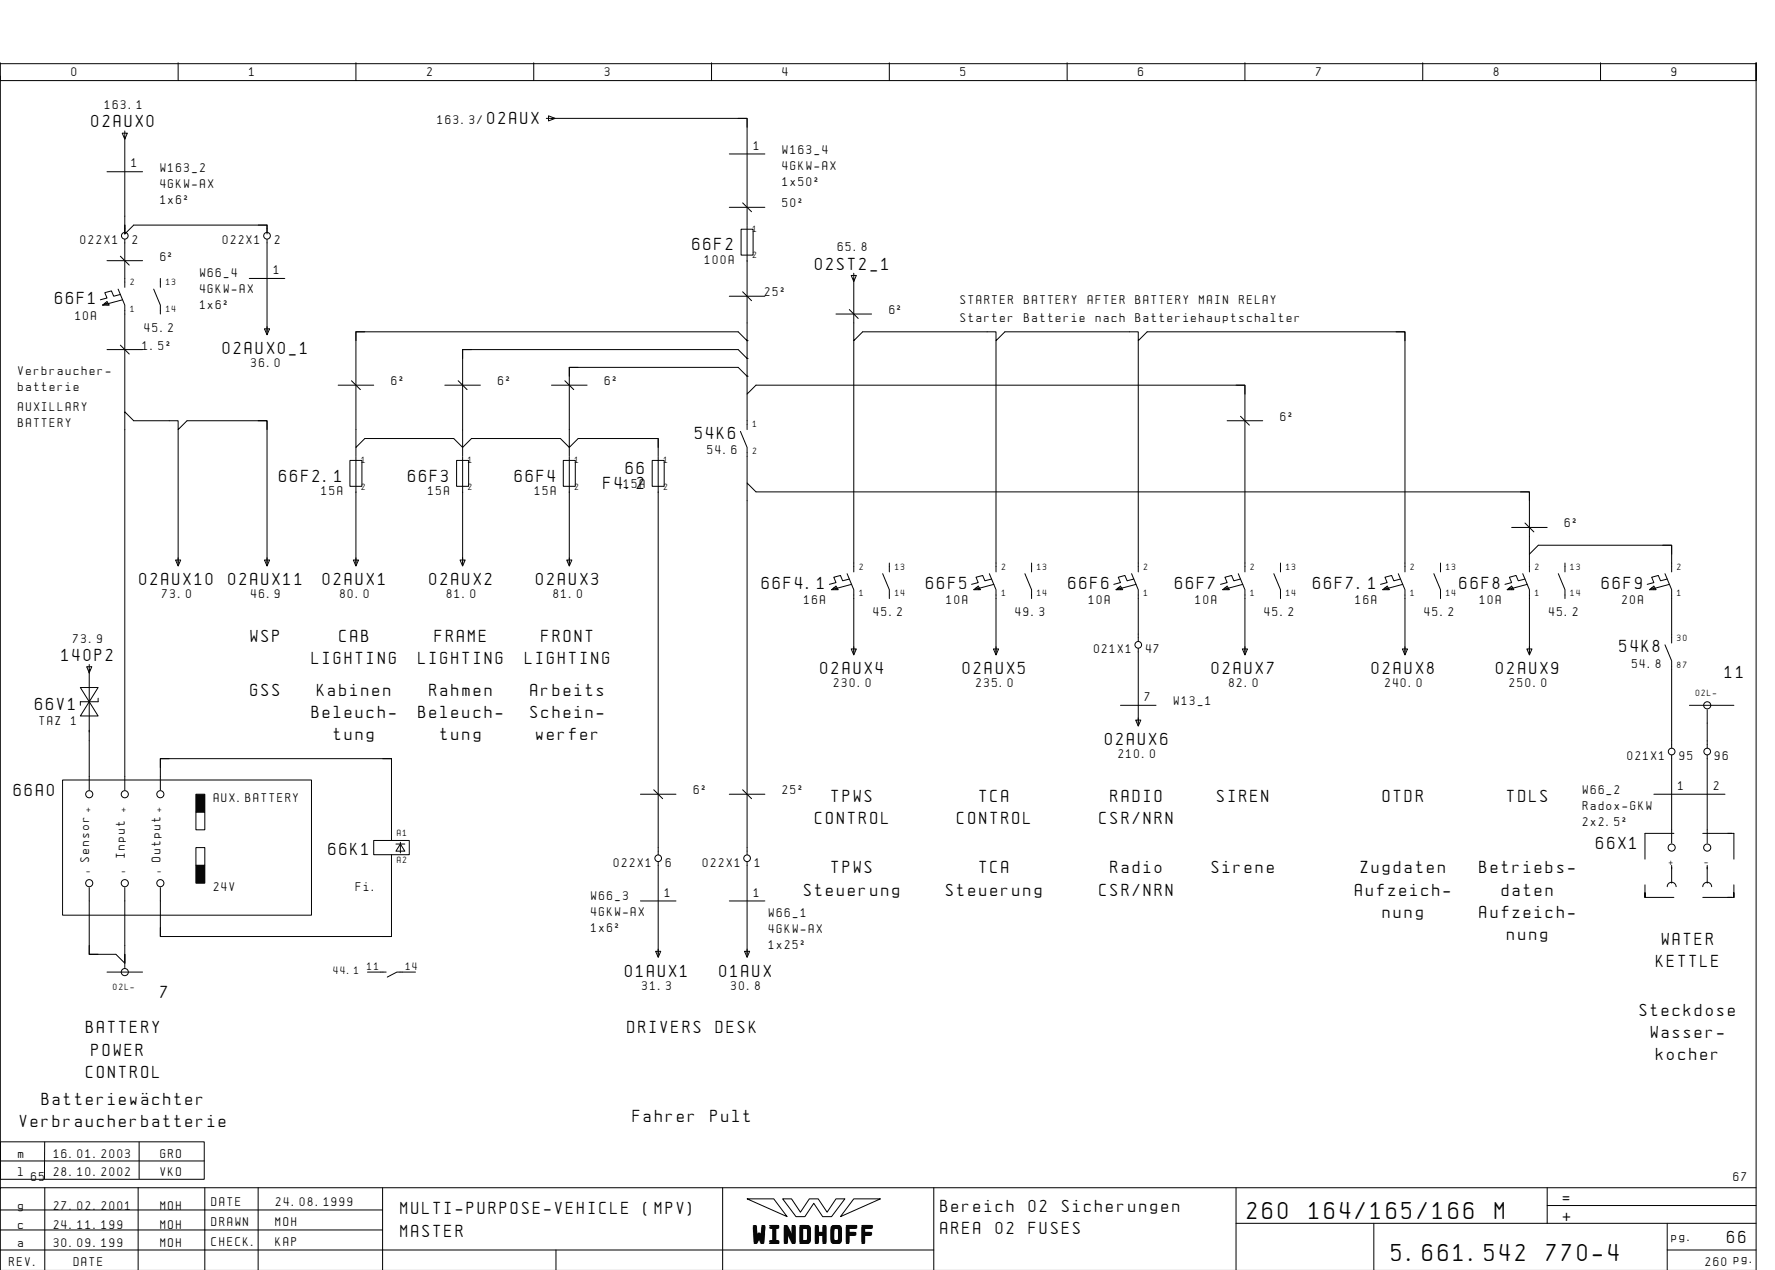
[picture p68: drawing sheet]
<svg xmlns="http://www.w3.org/2000/svg" width="399mm" height="286mm" viewBox="0 0 399 286" stroke-linecap="round" stroke-linejoin="round" font-family="sans-serif">
<defs><g id="words">
<g font-size="4.4">
<text x="280.6" y="274.1">260</text>
<text x="294.5" y="274.1">164/165/166</text>
<text x="336.3" y="274.1">M</text>
<text x="169.5" y="279.3">WINDHOFF</text>
<text x="313.1" y="283.6">5.661.542</text>
<text x="347.9" y="283.6">770-4</text>
</g>
<g font-size="3.1">
<text x="20.6" y="28.6">02AUX0</text>
<text x="109.6" y="27.9">02AUX</text>
<text x="155.8" y="56.3">66F2</text>
<text x="183.4" y="60.6">02ST2_1</text>
<text x="12.4" y="68.4">66F1</text>
<text x="50.1" y="79.6">02AUX0_1</text>
<text x="156.4" y="98.6">54K6</text>
<text x="140.8" y="106.6">66</text>
<text x="62.8" y="108.3">66F2.1</text>
<text x="91.8" y="108.3">66F3</text>
<text x="115.8" y="108.3">66F4</text>
<text x="135.8" y="110">F4.2</text>
<text x="31.4" y="131.6">02AUX10</text>
<text x="51.4" y="131.6">02AUX11</text>
<text x="72.6" y="131.6">02AUX1</text>
<text x="96.6" y="131.6">02AUX2</text>
<text x="120.6" y="131.6">02AUX3</text>
<text x="171.4" y="132.4">66F4.1</text>
<text x="208.4" y="132.4">66F5</text>
<text x="240.4" y="132.4">66F6</text>
<text x="264.4" y="132.4">66F7</text>
<text x="295.4" y="132.4">66F7.1</text>
<text x="328.4" y="132.4">66F8</text>
<text x="360.4" y="132.4">66F9</text>
<text x="13.9" y="148.6">140P2</text>
<text x="56.3" y="144.4">WSP</text>
<text x="70.1" y="149.4">LIGHTING</text>
<text x="76.3" y="144.4">CAB</text>
<text x="94.1" y="149.4">LIGHTING</text>
<text x="97.9" y="144.4">FRAME</text>
<text x="118.1" y="149.4">LIGHTING</text>
<text x="121.9" y="144.4">FRONT</text>
<text x="364.4" y="146.6">54K8</text>
<text x="184.6" y="151.6">02AUX4</text>
<text x="216.6" y="151.6">02AUX5</text>
<text x="272.6" y="151.6">02AUX7</text>
<text x="308.6" y="151.6">02AUX8</text>
<text x="336.6" y="151.6">02AUX9</text>
<text x="388.1" y="152.4">11</text>
<text x="7.9" y="159.6">66V1</text>
<text x="56.3" y="156.4">GSS</text>
<text x="70.1" y="161.4">Beleuch-</text>
<text x="71.4" y="156.4">Kabinen</text>
<text x="94.1" y="161.4">Beleuch-</text>
<text x="96.6" y="156.4">Rahmen</text>
<text x="119.4" y="156.4">Arbeits</text>
<text x="119.4" y="161.4">Schein-</text>
<text x="75.1" y="166.4">tung</text>
<text x="99.1" y="166.4">tung</text>
<text x="120.6" y="166.4">werfer</text>
<text x="248.6" y="167.6">02AUX6</text>
<text x="3.1" y="178.9">66A0</text>
<text x="183.4" y="185.4">CONTROL</text>
<text x="187.1" y="180.4">TPWS</text>
<text x="215.4" y="185.4">CONTROL</text>
<text x="220.3" y="180.4">TCA</text>
<text x="247.4" y="185.4">CSR/NRN</text>
<text x="249.9" y="180.4">RADIO</text>
<text x="273.9" y="180.4">SIREN</text>
<text x="311.1" y="180.4">OTDR</text>
<text x="339.1" y="180.4">TDLS</text>
<text x="359.1" y="190.9">66X1</text>
<text x="73.9" y="192.4">66K1</text>
<text x="187.1" y="196.4">TPWS</text>
<text x="220.3" y="196.4">TCA</text>
<text x="249.9" y="196.4">Radio</text>
<text x="272.6" y="196.4">Sirene</text>
<text x="306.1" y="196.4">Zugdaten</text>
<text x="332.9" y="196.4">Betriebs-</text>
<text x="180.9" y="201.4">Steuerung</text>
<text x="212.9" y="201.4">Steuerung</text>
<text x="247.4" y="201.4">CSR/NRN</text>
<text x="304.9" y="201.4">Aufzeich-</text>
<text x="337.9" y="201.4">daten</text>
<text x="311.1" y="206.4">nung</text>
<text x="332.9" y="206.4">Aufzeich-</text>
<text x="339.1" y="211.4">nung</text>
<text x="373.9" y="212.4">WATER</text>
<text x="140.6" y="219.6">01AUX1</text>
<text x="161.9" y="219.6">01AUX</text>
<text x="372.6" y="217.4">KETTLE</text>
<text x="36.1" y="224.4">7</text>
<text x="19.4" y="232.4">BATTERY</text>
<text x="141.2" y="232.4">DRIVERS</text>
<text x="161.1" y="232.4">DESK</text>
<text x="368.9" y="228.4">Steckdose</text>
<text x="371.4" y="233.4">Wasser-</text>
<text x="20.6" y="237.4">POWER</text>
<text x="372.6" y="238.4">kocher</text>
<text x="19.4" y="242.4">CONTROL</text>
<text x="9.4" y="248.4">BatteriewÑchter</text>
<text x="4.4" y="253.4">Verbraucherbatterie</text>
<text x="142.4" y="252.4">Fahrer</text>
<text x="159.8" y="252.4">Pult</text>
<text x="90.1" y="273.1">MULTI-PURPOSE-VEHICLE</text>
<text x="144.8" y="273.1">(MPV)</text>
<text x="211.6" y="272.6">Bereich</text>
<text x="231.5" y="272.6">02</text>
<text x="238.9" y="272.6">Sicherungen</text>
<text x="351.6" y="270.6">=</text>
<text x="351.6" y="274.6">+</text>
<text x="90.1" y="278.1">MASTER</text>
<text x="211.6" y="277.6">AREA</text>
<text x="224" y="277.6">02</text>
<text x="231.5" y="277.6">FUSES</text>
<text x="388.6" y="279.6">66</text>
</g>
<g font-size="2.3">
<text x="16.1" y="17.1">0</text>
<text x="56.1" y="17.1">1</text>
<text x="96.1" y="17.1">2</text>
<text x="136.1" y="17.1">3</text>
<text x="176.1" y="17.1">4</text>
<text x="216.1" y="17.1">5</text>
<text x="256.1" y="17.1">6</text>
<text x="296.1" y="17.1">7</text>
<text x="336.1" y="17.1">8</text>
<text x="376.1" y="17.1">9</text>
<text x="23.6" y="24.5">163.1</text>
<text x="98.4" y="27.9">163.3/</text>
<text x="169.6" y="33.6">1</text>
<text x="176.1" y="34.6">W163_4</text>
<text x="29.6" y="37.6">1</text>
<text x="36.1" y="38.6">W163_2</text>
<text x="176.1" y="38.2">4GKW-AX</text>
<text x="176.1" y="41.8">1x50˝</text>
<text x="36.1" y="42.2">4GKW-AX</text>
<text x="36.1" y="45.8">1x6˝</text>
<text x="176.1" y="46.6">50˝</text>
<text x="18.1" y="54.9">022X1</text>
<text x="29.8" y="54.9">2</text>
<text x="36.1" y="58.6">6˝</text>
<text x="50.1" y="54.9">022X1</text>
<text x="61.8" y="54.9">2</text>
<text x="158.6" y="59.4">100A</text>
<text x="188.5" y="56.5">65.8</text>
<text x="45" y="62.3">W66_4</text>
<text x="45" y="65.9">4GKW-AX</text>
<text x="61.6" y="61.6">1</text>
<text x="17" y="71.9">10A</text>
<text x="45" y="69.5">1x6˝</text>
<text x="172.1" y="66.6">25˝</text>
<text x="200.1" y="70.6">6˝</text>
<text x="216.1" y="68.4">STARTER</text>
<text x="230.4" y="68.4">BATTERY</text>
<text x="244.7" y="68.4">AFTER</text>
<text x="255.5" y="68.4">BATTERY</text>
<text x="269.8" y="68.4">MAIN</text>
<text x="278.8" y="68.4">RELAY</text>
<text x="32.5" y="74.6">45.2</text>
<text x="216.1" y="72.4">Starter</text>
<text x="230.4" y="72.4">Batterie</text>
<text x="246.5" y="72.4">nach</text>
<text x="255.5" y="72.4">Batteriehauptschalter</text>
<text x="32.1" y="78.6">1.5˝</text>
<text x="56.5" y="82.6">36.0</text>
<text x="4.1" y="84.4">Verbraucher-</text>
<text x="4.1" y="88">batterie</text>
<text x="88.1" y="86.6">6˝</text>
<text x="112.1" y="86.6">6˝</text>
<text x="136.1" y="86.6">6˝</text>
<text x="4.1" y="92.4">AUXILLARY</text>
<text x="288.1" y="94.6">6˝</text>
<text x="4.1" y="96">BATTERY</text>
<text x="159.2" y="102.1">54.6</text>
<text x="72.4" y="111.4">15A</text>
<text x="96.4" y="111.4">15A</text>
<text x="120.4" y="111.4">15A</text>
<text x="140.4" y="109.7">15A</text>
<text x="352.1" y="118.6">6˝</text>
<text x="36.5" y="134.6">73.0</text>
<text x="56.5" y="134.6">46.9</text>
<text x="76.5" y="134.6">80.0</text>
<text x="100.5" y="134.6">81.0</text>
<text x="124.5" y="134.6">81.0</text>
<text x="181" y="135.9">16A</text>
<text x="213" y="135.9">10A</text>
<text x="245" y="135.9">10A</text>
<text x="269" y="135.9">10A</text>
<text x="305" y="135.9">16A</text>
<text x="333" y="135.9">10A</text>
<text x="365" y="135.9">20A</text>
<text x="196.5" y="138.6">45.2</text>
<text x="228.5" y="138.6">49.3</text>
<text x="284.5" y="138.6">45.2</text>
<text x="320.5" y="138.6">45.2</text>
<text x="348.5" y="138.6">45.2</text>
<text x="16.5" y="144.5">73.9</text>
<text x="246.1" y="146.9">021X1</text>
<text x="257.8" y="146.9">47</text>
<text x="187.6" y="154.6">230.0</text>
<text x="219.6" y="154.6">235.0</text>
<text x="276.5" y="154.6">82.0</text>
<text x="311.6" y="154.6">240.0</text>
<text x="339.6" y="154.6">250.0</text>
<text x="367.2" y="150.1">54.8</text>
<text x="257.6" y="157.6">7</text>
<text x="264.1" y="158.6">W13_1</text>
<text x="8.9" y="163.1">TAZ</text>
<text x="16" y="163.1">1</text>
<text x="251.6" y="170.6">210.0</text>
<text x="366.1" y="170.9">021X1</text>
<text x="377.8" y="170.9">95</text>
<text x="385.8" y="170.9">96</text>
<text x="156.1" y="178.6">6˝</text>
<text x="176.1" y="178.6">25˝</text>
<text x="356.1" y="178.6">W66_2</text>
<text x="377.6" y="177.6">1</text>
<text x="385.6" y="177.6">2</text>
<text x="48.1" y="180.4">AUX.BATTERY</text>
<text x="356.1" y="182.2">Radox-GKW</text>
<text x="356.1" y="185.8">2x2.5˝</text>
<text x="20.1" y="193.8" transform="rotate(-90 20.1 193.8)">Sensor</text>
<text x="28.1" y="192.9" transform="rotate(-90 28.1 192.9)">Input</text>
<text x="36.1" y="193.8" transform="rotate(-90 36.1 193.8)">Output</text>
<text x="138.1" y="194.9">022X1</text>
<text x="149.8" y="194.9">6</text>
<text x="158.1" y="194.9">022X1</text>
<text x="169.8" y="194.9">1</text>
<text x="48.1" y="200.4">24V</text>
<text x="80.1" y="200.4">Fi.</text>
<text x="133" y="202.3">W66_3</text>
<text x="149.6" y="201.6">1</text>
<text x="169.6" y="201.6">1</text>
<text x="133" y="205.9">4GKW-AX</text>
<text x="133" y="209.5">1x6˝</text>
<text x="173" y="206.3">W66_1</text>
<text x="173" y="209.9">4GKW-AX</text>
<text x="173" y="213.5">1x25˝</text>
<text x="144.5" y="222.6">31.3</text>
<text x="164.5" y="222.6">30.8</text>
<text x="4.1" y="260.4">m</text>
<text x="12.1" y="260.4">16.01.2003</text>
<text x="36.1" y="260.4">GRO</text>
<text x="4.1" y="264.4">l</text>
<text x="7" y="265.6">65</text>
<text x="12.1" y="264.4">28.10.2002</text>
<text x="36.1" y="264.4">VKO</text>
<text x="390" y="265.6">67</text>
<text x="4.1" y="272">g</text>
<text x="12.1" y="272">27.02.2001</text>
<text x="36.1" y="272">MOH</text>
<text x="47.6" y="271.1">DATE</text>
<text x="47.6" y="275.6">DRAWN</text>
<text x="62" y="275.6">MOH</text>
<text x="62.1" y="271.1">24.08.1999</text>
<text x="4.1" y="276.4">c</text>
<text x="4.1" y="280.4">a</text>
<text x="12.1" y="276.4">24.11.199</text>
<text x="12.1" y="280.4">30.09.199</text>
<text x="36.1" y="276.4">MOH</text>
<text x="36.1" y="280.4">MOH</text>
<text x="47.6" y="280.1">CHECK.</text>
<text x="62" y="280.1">KAP</text>
<text x="376.1" y="279.1">pg.</text>
<text x="2.1" y="284.6">REV.</text>
<text x="16.6" y="284.6">DATE</text>
<text x="383.7" y="284.6">260 pg.</text>
</g>
<g font-size="1.9">
<text x="75" y="219.1">44.1</text>
<text x="82.6" y="218.1">11</text>
<text x="91.3" y="218.1">14</text>
</g>
<g font-size="1.6">
<text x="169.4" y="52.1">1</text>
<text x="169.4" y="58.1">2</text>
<text x="29.4" y="64.1">2</text>
<text x="37.4" y="64.1">13</text>
<text x="29.4" y="70.1">1</text>
<text x="37.4" y="70.1">14</text>
<text x="169.4" y="96.1">1</text>
<text x="81.4" y="104.1">1</text>
<text x="105.4" y="104.1">1</text>
<text x="129.4" y="104.1">1</text>
<text x="149.4" y="104.1">1</text>
<text x="169.4" y="102.1">2</text>
<text x="81.4" y="110.1">2</text>
<text x="105.4" y="110.1">2</text>
<text x="129.4" y="110.1">2</text>
<text x="149.4" y="110.1">2</text>
<text x="193.4" y="128.1">2</text>
<text x="201.4" y="128.1">13</text>
<text x="225.4" y="128.1">2</text>
<text x="233.4" y="128.1">13</text>
<text x="257.4" y="128.1">2</text>
<text x="281.4" y="128.1">2</text>
<text x="289.4" y="128.1">13</text>
<text x="317.4" y="128.1">2</text>
<text x="325.4" y="128.1">13</text>
<text x="345.4" y="128.1">2</text>
<text x="353.4" y="128.1">13</text>
<text x="377.4" y="128.1">2</text>
<text x="193.4" y="134.1">1</text>
<text x="201.4" y="134.1">14</text>
<text x="225.4" y="134.1">1</text>
<text x="233.4" y="134.1">14</text>
<text x="257.4" y="134.1">1</text>
<text x="281.4" y="134.1">1</text>
<text x="289.4" y="134.1">14</text>
<text x="317.4" y="134.1">1</text>
<text x="325.4" y="134.1">14</text>
<text x="345.4" y="134.1">1</text>
<text x="353.4" y="134.1">14</text>
<text x="377.4" y="134.1">1</text>
<text x="377.4" y="144.1">30</text>
<text x="377.4" y="150.1">87</text>
<text x="381.5" y="156.6">02L-</text>
<text x="19.4" y="182.6">+</text>
<text x="27.4" y="182.6">+</text>
<text x="35.4" y="182.6">+</text>
<text x="89.4" y="188.1">A1</text>
<text x="19.4" y="196.6">-</text>
<text x="27.4" y="196.6">-</text>
<text x="35.4" y="196.6">-</text>
<text x="89.4" y="194.1">A2</text>
<text x="375.4" y="194.6">+</text>
<text x="383.4" y="194.6">-</text>
<text x="25.5" y="222.6">02L-</text>
</g>
</g></defs>
<g fill="none" stroke="#000" stroke-width=".22">
<path d="M.1 14.1v4h395v-4v271.6M.1 17.1v250M.1 14.3h395M40.1 14.1v4M80.1 14.1v4M120.1 14.1v4M160.1 14.1v4M200.1 14.1v4M240.1 14.1v4M280.1 14.1v4M320.1 14.1v4M360.1 14.1v4"/>
<path d="M24.1 38.6h8M27.5 30h1.2l-.6 1.3zM28.1 29.5v23.1l2-2h30v1.6M122.9 26.6h1.9M123.4 26l1.5 .6-1.5 .6zM124.1 26.6h44v24M164.1 34.6h8M166.1 26.6h2v2M24.1 58.6h8M27.1 57.6l2 2M28.1 50.6v2M28.1 53.8v10.8"/>
<path d="M58.1 50.6h2v2M60.1 53.8v21.4M164.1 46.6h8M166.7 51.5h2.7v5.9h-2.7zM167.1 45.6l2 2M168.1 50.8v25.8l-2-2h-86v26l2-2h20l2 2v-22h62l2 2v-4M23.6 68.2h.5v.4M24.1 78.6h8M26.6 65l1.5 3.6v24M27.1 66.2l-1.5 .4-.5-1.2-1.5 .4 .5 1.2-1.5 .4M27.1 77.6l2 2M27.6 67.4l-4.5 1.2 1-.8 .5 .8h-1.5"/>
<path d="M34.6 65l1.5 3.6v2M36.1 62.6v2M56.1 62.6h8M59.5 73.9h1.2l-.6 1.4zM82.1 74.6h-2v2M106.1 78.6h-2v2M164.1 66.6h8M167.1 65.6l2 2M168.1 76.6h.1M188.1 70.6h8M191.1 69.6l2 2M191.5 61.9h1.2l-.6 1.4z"/>
<path d="M192.1 76.6v52M192.1 61.4v15.2l2-2h30v2l2-2h30v2l2-2h58v54M224.1 76.6v52M256.1 76.6v52M314.1 74.6h2v2M40.1 96.6v30.6M58.1 94.6h2v2M76.1 86.6h8M79.1 85.6l2 2M100.1 86.6h8M103.1 85.6l2 2M124.1 86.6h8"/>
<path d="M127.1 85.6l2 2M130.1 82.6h-2v2M146.1 98.6h2v2M166.6 97l1.5 3.6v8M168.1 80.6h.1M168.1 84.6h.1M168.1 88.6v8M168.1 84.6v4l2-2h110v42M168.1 80.6v4l-2-2h-38v18l-2-2h-20l-2 2v2M276.1 94.6h8M278.1 86.6h2v2M279.1 93.6l2 2"/>
<path d="M78.7 103.5h2.7v5.9h-2.7zM80.1 100.6v2M80.1 102.7v24.5M102.7 103.5h2.7v5.9h-2.7zM104.1 102.7v24.5M126.7 103.5h2.7v5.9h-2.7zM128.1 102.6v-2l2-2h18v4M128.1 102.7v24.5M146.7 103.5h2.7v5.9h-2.7zM148.1 102.7v89.5M340.1 118.6h8M342.1 110.6h2v2"/>
<path d="M343.1 117.6l2 2M39.5 125.9h1.2l-.6 1.4zM59.5 125.9h1.2l-.6 1.4zM60.1 125.5v1.7M60.1 126.6v-32h-18l-2 2v-2h-10l-2-2v85M79.5 125.9h1.2l-.6 1.4zM103.5 125.9h1.2l-.6 1.4zM127.5 125.9h1.2l-.6 1.4zM187.6 132.2h.5v.4M190.6 129l1.5 3.6v14.6M191.1 130.2l-1.5 .4-.5-1.2-1.5 .4 .5 1.2-1.5 .4M191.6 131.4l-4.5 1.2 1-.8 .5 .8h-1.5"/>
<path d="M198.6 129l1.5 3.6v2M200.1 126.6v2M219.6 132.2h.5v.4M222.6 129l1.5 3.6v14.6M223.1 130.2l-1.5 .4-.5-1.2-1.5 .4 .5 1.2-1.5 .4M223.6 131.4l-4.5 1.2 1-.8 .5 .8h-1.5M230.6 129l1.5 3.6v2M232.1 126.6v2M251.6 132.2h.5v.4M254.6 129l1.5 3.6v11.6M255.1 130.2l-1.5 .4-.5-1.2-1.5 .4 .5 1.2-1.5 .4M255.6 131.4l-4.5 1.2 1-.8 .5 .8h-1.5"/>
<path d="M275.6 132.2h.5v.4M278.6 129l1.5 3.6v14.6M279.1 130.2l-1.5 .4-.5-1.2-1.5 .4 .5 1.2-1.5 .4M279.6 131.4l-4.5 1.2 1-.8 .5 .8h-1.5M286.6 129l1.5 3.6v2M288.1 126.6v2M311.6 132.2h.5v.4M314.6 129l1.5 3.6v14.6M315.1 130.2l-1.5 .4-.5-1.2-1.5 .4 .5 1.2-1.5 .4M315.6 131.4l-4.5 1.2 1-.8 .5 .8h-1.5M322.6 129l1.5 3.6v2M324.1 126.6v2"/>
<path d="M339.6 132.2h.5v.4M342.6 129l1.5 3.6v14.6M343.1 130.2l-1.5 .4-.5-1.2-1.5 .4 .5 1.2-1.5 .4M343.6 131.4l-4.5 1.2 1-.8 .5 .8h-1.5M344.1 124.6v4M350.6 129l1.5 3.6v2M352.1 126.6v2M371.6 132.2h.5v.4M374.1 122.6h2v2M374.6 129l1.5 3.6v12M375.1 130.2l-1.5 .4-.5-1.2-1.5 .4 .5 1.2-1.5 .4M375.6 131.4l-4.5 1.2 1-.8 .5 .8h-1.5"/>
<path d="M376.1 128.6v-6h-30l-2 2v-14h-174l-2-2v83.6M18.1 154.6h4l-2 3.2zM19.5 149.9h1.2l-.6 1.4zM20.1 150.6h.1M20.1 149.4v28.2M20.1 157.8l2 3.2h-4zM22.1 157v.8h-4v.8M191.5 145.9h1.2l-.6 1.4zM223.5 145.9h1.2l-.6 1.4zM252.1 158.6h8M256.1 145.8v17.4M279.5 145.9h1.2l-.6 1.4z"/>
<path d="M315.5 145.9h1.2l-.6 1.4zM343.5 145.9h1.2l-.6 1.4zM374.6 145l1.5 3.6v19.6M380.1 158.6h10M384.1 159.6v8.6M14.1 175.4h56v30.4h-56zM36.1 177.6v-7h52v18.4h-4v3.2h8v-3.2h-4M38.1 170.6h-2v2M86.1 170.6h2v2M144.1 178.6h8M147.1 177.6l2 2M164.1 178.6h8"/>
<path d="M167.1 177.6l2 2M255.5 161.9h1.2l-.6 1.4zM372.1 178.6h16M376.1 169.8v19.8M384.1 169.8v19.8M28.1 199.6v17l-2-2h-6v-15M44.1 182.6h2v4h-2zM44.1 190.6h2v4h-2zM88.1 192.2v18.4h-52v-11M89.1 189.8h2M90.1 189.8l1 1.6h-2zM90.1 189.4v2.4"/>
<path d="M148.1 193.8v21.4M168.1 193.8v21.4M370.1 199v2.8v-1M375.1 199.4a1 1 0 0 1 1-1 1 1 0 0 1 1 1M376.1 194.6v4M376.6 187.4h-6.5v5.8M383.1 199.4a1 1 0 0 1 1-1 1 1 0 0 1 1 1M383.1 187.4h7v5.8M384.1 194.6v4M390.1 199v2.8v-1M20.1 212.6v2h2M24.1 218.6h8"/>
<path d="M28.1 214.6v3M36.1 208.6v2h2M82.7 218.6h4.2M88.1 208.6v2h-2M93.5 218.6h-4.2l-2.2 1.1M144.1 202.6h8M147.5 213.9h1.2l-.6 1.4zM164.1 202.6h8M167.5 213.9h1.2l-.6 1.4zM370.1 201.8h6.5M383.1 201.8h7M.1 256.8h45.8v8.4h-45.8z"/>
<path d="M10 256.8v8.3M31.3 256.8v8.3M.2 261.1h45.8M10.1 267.1v18.5M31.1 267.1v18.5M46.1 267.1v18.6M58.1 267.1v18.6M86.1 272.1h-86M86.1 276.6h-86M86.1 267.1v18.6M162.6 267.1v18.6M168.1 269.6h6l3 4z"/>
<path d="M176.1 269.6h2l2 3 2-3h2l2 3 2-3h2l-3 4h-2l-2-3-2 3h-2zM192.1 269.6h6l-9 4zM210.1 267.1v18.6M278.1 275.1h117M278.1 267.1v18.6M309.1 275.1v10.6M348.1 271.1h47M348.1 267.1v8M375.1 275.1v10.6M395.1 267.1h-395v18.6M125.1 281.1v4.6M210.1 281.1h-210"/>
<path d="M375.1 281.1h20"/>
<circle cx="28.1" cy="53" r=".75"/>
<circle cx="60.1" cy="53" r=".75"/>
<circle cx="256.1" cy="145" r=".75"/>
<circle cx="384.1" cy="158.6" r=".8"/>
<circle cx="20.1" cy="178.6" r=".8"/>
<circle cx="28.1" cy="178.6" r=".8"/>
<circle cx="36.1" cy="178.6" r=".8"/>
<circle cx="376.1" cy="169" r=".75"/>
<circle cx="384.1" cy="169" r=".75"/>
<circle cx="20.1" cy="198.6" r=".8"/>
<circle cx="28.1" cy="198.6" r=".8"/>
<circle cx="36.1" cy="198.6" r=".8"/>
<circle cx="148.1" cy="193" r=".75"/>
<circle cx="168.1" cy="193" r=".75"/>
<circle cx="376.1" cy="190.6" r=".8"/>
<circle cx="384.1" cy="190.6" r=".8"/>
<circle cx="28.1" cy="218.6" r=".8"/>
</g>
<path d="M44.1 178.6h2v4h-2zM44.1 194.6h2v4h-2z" fill="#000" stroke="#000" stroke-width=".22"/>
<use href="#words"/>
</svg>
